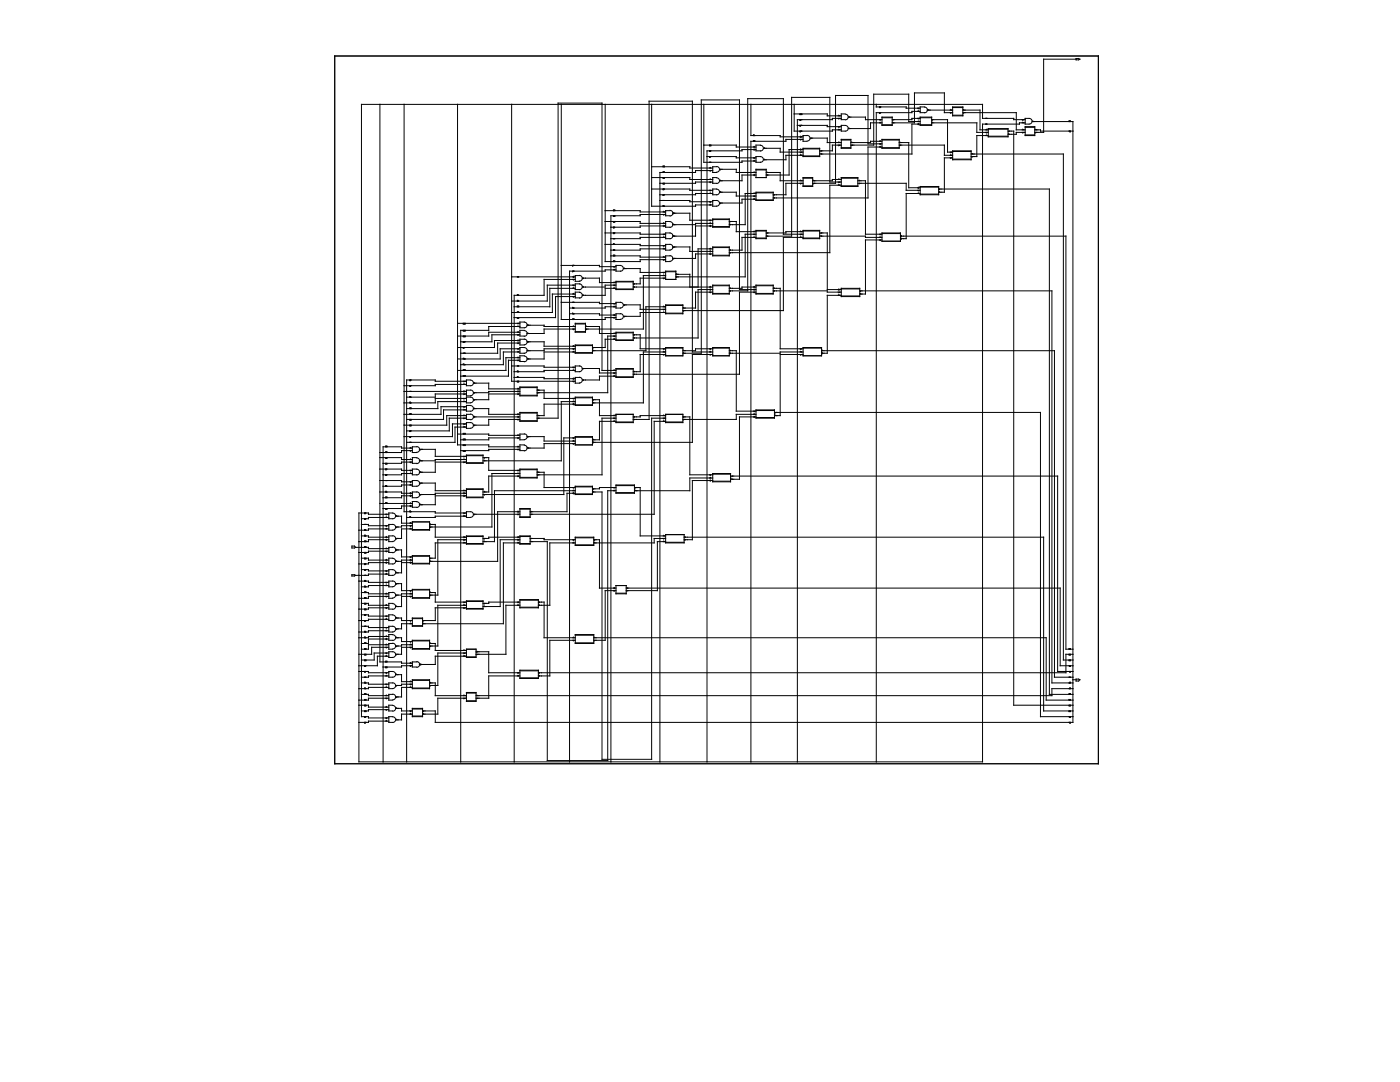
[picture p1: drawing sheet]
<svg xmlns="http://www.w3.org/2000/svg" width="279mm" height="216mm" viewBox="0 0 279 216" stroke-linecap="round" stroke-linejoin="round" font-family="sans-serif">
<g fill="none" stroke="#000" stroke-width=".2">
<path d="M66.8 11.2h152.4v141.2h-152.4zM214.8 11.8h-6.5v14.6h-1.8M214.8 11.7l.7 .1-.7 .1zM75.8 20.8v111.3h4.3v.2h2.2M80.6 20.8v81.3h6.3v.3h6.2M91.3 20.8v68h6.2v.4h6.3M102.1 20.8v55.3h12.7M112 20.8v43h8.8v-.4h2.1M120.8 20.8v31.4h7v-.4h5M130 33.3h7.7v.2h4.5M130 20.8v20.3h8.8v-.2h3.4M130 37.7h7.7v.3h4.5"/>
<path d="M130 35.4h7.7v.4h4.5M132.3 33.3v-.2h.3v.2M132.3 34.4v-.1h.3v.1M132.3 35.4v.2h.3v-.2M132.3 36.6v.1h.3v-.1M132.3 37.7v.1l.2-.1M132.3 38.9v.1l.2-.1M140.5 20.8v11.6h7.6v-.3h2.8M140.5 29h6.4v.3h4M141.1 31.2h5.8v.3h4M141.6 29v.1h.3v-.1M141.6 30.1v.1l.1-.1"/>
<path d="M141.6 31.2v.2l.1-.2M141.7 35.7l.2 .1M141.7 33.4l.2 .1M141.7 38.5l.2 .1M141.9 38l-.2 .1M141.9 34l-.2 .2M141.9 36.3l-.2 .1M142.2 34h-3.4v.4h-7.1v117.6M142.2 38.6h-3.4v.3h-7.1M142.2 36.3h-3.4v.3h-7.1M143 33.3h-.8v1.1h.8M143 35.4h-.8v1.2h.8"/>
<path d="M143 37.7h-.8v1.2h.8M143 33.2a.56 .56 0 0 1 .6 .6 .56 .56 0 0 1-.6 .6M143 37.7a.56 .56 0 0 1 .6 .6 .56 .56 0 0 1-.6 .6M143 35.5a.56 .56 0 0 1 .6 .5 .56 .56 0 0 1-.6 .6M143.6 33.8h3.3v.6h4M143.6 38.4h3.3v.7h4M143.8 38.2l.1 .2M143.8 35.9l.1 .2M143.9 33.8l-.1 .1M149.9 20.8v6.3h5.8v.2h4.6M150.4 27.1v-.2l.1 .2M150.4 28.2v-.1h.2v.1"/>
<path d="M150.5 38.5l.1 .1M150.5 39.6l.1 .2M150.5 34.3l.1 .1M150.5 34.8l.1 .1-.1 .2M150.5 29.7l.1 .1-.1 .2M150.5 32l.1 .1M150.5 29.2l.1 .1M150.6 31.5l-.1 .1M150.6 39.1l-.1 .1M150.9 31.2l.9 .1a.56 .56 0 0 1 .5 .5 .56 .56 0 0 1-.5 .6h-.9zM150.9 33.8h2v1.6h-2zM150.9 38.4h3.4v1.6h-3.4z"/>
<path d="M150.9 29.8h-2.8v.3h-7v121.9M150.9 38.5h3.4M150.9 39.9h3.4M150.9 33.9h2M150.9 38.6h-2.2v6.2h-3.2M150.9 39.8h-2.8v.7h-4.5M150.9 34.9h-2.8v1.2h-4.5M151.8 29h-.9v1.1h.9M151.8 29a.56 .56 0 0 1 .5 .6 .56 .56 0 0 1-.5 .5M152.4 29.6h3.3v.8h4.6M152.5 31.7l.2 .2M152.5 29.5l.2 .1"/>
<path d="M152.9 34.4h2.8v1.7h4.6M153 34.8l.2 .1-.2 .2M153 34.3l.2 .1M154.4 39.4l.2 .1M154.6 38.9l-.2 .1M158.5 20.8v5.4h7.6v-.3h1.8M158.5 22.7h6.6v.4h2.8M159.1 25h6v.3h2.8M159.6 22.7v.2h.4v-.2M159.6 23.9v.1l.3-.1M159.6 25v.1l.3-.1M159.6 26.2v.1l.3-.1"/>
<path d="M159.8 29.7l.2 .1-.2 .2M159.8 30.9l.2 .1M159.8 35.9l.2 .2M159.8 27.2l.2 .1-.2 .1M160 30.4l-.2 .1M160 36.6l-.2 .1M160 27.8l-.2 .1M160.3 29.6h3.3v1.6h-3.3zM160.3 36.6h-3.5v2.3h-2.5M160.3 27.8h-3.5v.4h-6.9v123.8M160.3 35.4h1.9v1.8h-1.9zM160.3 35.6h1.9"/>
<path d="M160.3 29.7h3.3M160.3 31.1h3.3M160.3 37.1h1.9M160.3 31h-3.5v.9h-4.4M160.3 29.8h-2.8v5.1h-4.6M161 27.1h-.7v1.1h.7M161.1 27a.56 .56 0 0 1 .6 .6 .56 .56 0 0 1-.6 .5M161.7 27.6h3.4v.8h2.8M161.9 27.6l-.1 .1M162.3 35.9l.3 .2M162.6 36.6l-.3 .1M163.8 30.6l.2 .1"/>
<path d="M164 30.1l-.2 .1M167.4 35.7l.2 .1M167.4 36.8l.2 .2M167.4 28.3l.2 .1M167.4 25.8l.2 .1M167.4 23l.2 .1M167.6 36.3l-.2 .1M167.6 29l-.2 .1M167.6 25.3l-.2 .1M167.6 23.6l-.2 .1M167.9 23.6h-1.8v.3h-7v128.1M167.9 27.8h1.9v1.8h-1.9z"/>
<path d="M167.9 35.4h3.3v1.8h-3.3zM167.9 29h-1.8v1.1h-2.5M167.9 35.6h3.3M167.9 37.1h3.3M167.9 27.9h1.9M167.9 29.5h1.9M167.9 36.3h-2.3v-16.9h-7.6v27.7h-5.1M167.9 37h-2.3v13.4h-20.1M167.9 35.8h-1.8v.3h-3.9M168.7 25h-.8v1.2h.8M168.7 22.7h-.8v1.2h.8M168.7 25a.56 .56 0 0 1 .6 .6 .56 .56 0 0 1-.6 .6"/>
<path d="M168.7 22.8a.56 .56 0 0 1 .6 .5 .56 .56 0 0 1-.6 .6M169.3 23.4h3.4v.5h3.3M169.4 25.5l.1 .2M169.4 23.2l.1 .2M169.9 28.3l.3 .1M170.2 29l-.3 .1M171.2 36.6h9.6v1.4h2.8M171.2 36.1h1.5v10.6h3.3M171.5 35.9l.1 .2M171.6 36.6l-.1 .1M174.9 20.8v.5h5.9v.3h2.8M175.5 21.3v.2l.1-.2"/>
<path d="M175.5 22.5v.1l.1-.1M175.6 28.1l.2 .1M175.6 29.2l.2 .1M175.6 24.4l.2 .1M175.8 23.9l-.2 .1M175.8 28.7l-.2 .1M176 23.4h2.1v1.6h-2.1zM176 28.2h-2.3v.2h-3.9M176 28.7h-2.8v-9.7h-6.4v17.6h-4.6M176 23.5h2.1M176 24.9h2.1M176 27.8h3.5v1.8h-3.5z"/>
<path d="M176 27.9h3.5M176 29.5h3.5M176 24.5h-2.3v1.2h-4.4M176 29.3h-2.8v10.2h-18.9M178.2 24.4l.1 .1M178.3 23.9l-.1 .1M179.5 29h9v2h1.6M179.5 28.4h1.9v9.1h2.2M179.6 28.3l.1 .1M179.7 29l-.1 .1M183.3 24.1l.1 .2M183.3 24.6l.1 .2-.1 .1"/>
<path d="M183.3 37.3l.1 .2-.1 .1M183.3 38.5l.1 .1M183.3 22.1l.1 .1M183.4 23.6l-.1 .1M183.4 38l-.1 .1M183.4 21.6l-.1 .1M183.6 23.6h-1.6v.3h-3.9M183.6 24.8h-1.6v5.9h-18.4M183.6 22.2h-1.6v.3h-7.1v129.5M183.6 23.4h2.3v1.6h-2.3zM183.6 37.2h3.7v1.7h-3.7zM183.6 24.3h-2.2v-5.5h-7v10.2h-4.6"/>
<path d="M183.6 38.6h-2.8v9h-1.1M183.6 23.5h2.3M183.6 24.9h2.3M183.6 37.3h3.7M183.6 38.7h3.7M184.5 21.4a.56 .56 0 0 1 .6 .5 .56 .56 0 0 1-.6 .6M184.5 21.3h-.9v1.2h.9M185 22h5.1M185.2 21.8l.2 .2M185.9 23.9h.5M185.9 24.5h.5M186.1 24.4l.1 .1"/>
<path d="M186.2 23.9l-.1 .1M186.6 23.9h2.5v6.5h1M186.6 24.5h8.3v1.9h2.3M187.3 37.7h22.1v100.9h4.7M187.5 38.2l.1 .2M187.6 37.7l-.1 .1M189.7 30.9l.2 .1M189.7 21.8l.2 .2M189.9 30.4l-.2 .1M189.9 31.5l-.2 .1M189.9 22.5l-.2 .1M190.1 21.3h2.1v1.8h-2.1z"/>
<path d="M190.1 22.5h-1.6v-4h-6v6h-4.4M190.1 30.1h3.7v1.8h-3.7zM190.1 30.2h3.7M190.1 21.5h2.1M190.1 31.5h-1.6v6.9h-1.2M190.1 31.7h3.7M190.1 23h2.1M192.2 22.5h10.6v3.4h1.8M192.2 22h3.4v3.9h1.6M192.3 21.8l.1 .2M192.4 22.5l-.1 .1M193.8 30.7h18.4v101h1.9"/>
<path d="M193.9 30.6l.3 .1M194.2 31.2l-.3 .2M196.9 25.8l.1 .1M196.9 26.9l.1 .2M197 26.4l-.1 .1M197.2 27.1h-2.3v4.1h-1.1M197.2 25.7h4v1.6h-4zM197.2 25.8h4M197.2 27.2h4M201.2 26.2h1.1v114.5h11.8M201.3 26.7l.1 .1M201.4 26.2l-.1 .1"/>
<path d="M204.1 25.8l.2 .1M204.1 24.4l.2 .1M204.3 26.4l-.2 .1M204.3 23.9l-.2 .1M204.6 24.5h-1.1v.3h-7.4v127.2h-124.5v-49.6h1.9v.2h4.1M204.6 23.9h-2.3v-.3h-6.2v-2.8h-124v122.2h1.4v.3h4.1M204.6 25.3h1.9v1.8h-1.9zM204.6 26.9h1.9M204.6 25.4h1.9M204.6 26.4h-1.8v.4h-1.6M205.4 23.6h-.8v1.2h.8M205.4 23.6a.56 .56 0 0 1 .6 .6 .56 .56 0 0 1-.6 .6"/>
<path d="M206 24.3h8.1v119.8h-127.2v-2.2h-2.6M206.1 24.1l.1 .2M206.5 25.9h1.1v.3h6.5M206.6 25.8l.3 .1M206.9 26.4l-.3 .1M213.4 24.3v-.2h.2v.2M213.5 26.2v.1l.1-.1M102.1 55.2h12.7M103.3 58.9v-.1l.1 .1M112 53h7.6v.2h3.3M114.3 53v.1l.1-.1M114.3 54.1v.1l.1-.1"/>
<path d="M114.4 57.4l.2 .1M114.4 55.1l.2 .1-.2 .2M114.4 58.5l.2 .2M114.6 59.2l-.2 .1M114.6 56.9l-.2 .1M114.6 55.8l-.2 .1M114.8 57.5h-5.1v3.7h-7.1M114.8 55.8h-6.2v3.1h-6v93.1M114.8 59.2h-3.9v4.2h-8.3M114.8 56.9h-5.6v3.2h-7.1M114.8 58.7h-4.6v3.7h-8.1M115.6 56.7a.56 .56 0 0 1 .6 .5 .56 .56 0 0 1-.6 .6"/>
<path d="M115.6 55a.56 .56 0 0 1 .6 .5 .56 .56 0 0 1-.6 .6M115.6 58.3a.56 .56 0 0 1 .6 .6 .56 .56 0 0 1-.6 .6M115.7 56.6h-.9v1.2h.9M115.7 55h-.9v1.1h.9M115.7 58.3h-.9v1.1h.9M116.2 55.5h3.4v.9h3.3M116.3 57.2l.2 .1M116.3 58.8l.2 .1M116.5 55.5l-.2 .1M120.8 44.2h7v.4h5M120.8 42h7v.3h5M120.8 48.8h7v.2h5"/>
<path d="M120.8 46.5h7v.2h5M121.9 51.1h5.9v.2h5M122.4 42v-.1h.3v.1M122.4 43.1v.1h.3v-.1M122.4 44.2v.1h.3v-.1M122.4 45.3v.2l.2-.2M122.4 46.5v.1l.2-.1M122.4 48.8v-.2l.2 .2M122.4 49.9v-.1l.2 .1M122.4 51.1v-.2h.3v.2M122.4 52.2v-.1h.3v.1M122.6 56.3l.1 .1"/>
<path d="M122.6 57.4l.1 .1M122.6 53.7l.1 .1M122.7 56.9l-.1 .1M122.7 53.2l-.1 .1M122.9 56.1h3.5v1.7h-3.5zM122.9 53.8h-2.1v.3h-7.1v97.9M122.9 57.5h-2.1v1.4h-4.6M122.9 56.3h3.5M122.9 57.7h3.5M122.9 56.9h-2.1v.4h-4.6M123.8 53h-.9v1.1h.9M123.8 53a.56 .56 0 0 1 .6 .6 .56 .56 0 0 1-.6 .5"/>
<path d="M124.5 53.6h3.3v.8h5M124.6 53.5l.1 .1M126.4 57.3h15.8M126.5 57.2l.1 .1M126.6 56.6l-.1 .2M131.7 40h6v.3h4.5M132.3 41.1v-.1l.2 .1M132.5 54.9l.1 .1M132.5 45l.1 .1-.1 .1M132.5 44.4l.1 .2M132.5 42.2l.1 .1M132.5 51.2l.1 .1"/>
<path d="M132.5 49.5l.1 .2M132.5 47.2l.1 .2M132.6 54.4l-.1 .1M132.6 55.5l-.1 .1M132.6 49l-.1 .1M132.6 42.8l-.1 .1M132.6 51.8l-.1 .1M132.6 46.7l-.1 .2M132.8 48.8h.9a.56 .56 0 0 1 .6 .5 .56 .56 0 0 1-.6 .6h-.9zM132.8 45.1h-5v.2h-5.9M132.8 54.1h2.1v1.7h-2.1zM132.8 55.5h-5v1.1h-1.4"/>
<path d="M132.8 42.8h-5v.3h-5.9v108.9M132.8 55h-4.4v10.7h-11.6M132.8 49.7h-5v.2h-5.9M132.8 47.4h-5v.2h-5.9M132.8 54.2h2.1M133.7 42a.56 .56 0 0 1 .6 .5 .56 .56 0 0 1-.6 .6M133.7 51a.56 .56 0 0 1 .6 .6 .56 .56 0 0 1-.6 .5M133.7 47.6a.56 .56 0 0 0 .6-.5 .56 .56 0 0 0-.6-.6h-.9v1.1h.9M133.7 44.2h-.9v1.1l.9 .1a.56 .56 0 0 0 .6-.6 .56 .56 0 0 0-.6-.6M133.7 42h-.9v1.1h.9M133.7 51.1h-.9v1.1h.9M134.2 49.3h3.5v.9h4.5"/>
<path d="M134.2 42.5h3.5v1.4h4.5M134.4 44.7l.2 .1M134.4 42.4l.2 .1-.2 .2M134.4 47l.2 .1M134.6 51.6l-.2 .1M134.6 49.3l-.2 .1M134.9 54.7h2.8v2.6M135 54.6l.1 .1M135 55.1l.1 .1-.1 .2M141.7 45l.2 .1-.2 .1M141.7 57.7l.2 .1-.2 .1M141.7 44.4l.2 .2"/>
<path d="M141.7 40.8l.2 .1M141.7 49.5l.2 .2M141.7 50l.2 .2-.2 .1M141.7 57.2l.2 .1M141.9 40.3l-.2 .1M141.9 43.9l-.2 .2M141.9 50.7l-.2 .1M141.9 58.3l-.2 .1M142.2 43.7h3.3v1.6h-3.3zM142.2 49.3h3.3v1.8h-3.3zM142.2 56.9h3.3v1.8h-3.3zM142.2 57.8h-2.9v9.6h-12.9"/>
<path d="M142.2 58.3h-3.4v3.2h-2.5M142.2 50.9h3.3M142.2 43.8h3.3M142.2 45.2h3.3M142.2 49.4h3.3M142.2 57h3.3M142.2 58.5h3.3M142.2 45.1h-3.4v2h-4.6M142.2 44.6h-3.4v.2h-4.6M142.2 49.7h-2.9v7.6M142.2 50.7h-3.4v.9h-4.6M143 40h-.8v1.1h.8"/>
<path d="M143 40a.56 .56 0 0 1 .6 .6 .56 .56 0 0 1-.6 .5M143.9 40.5l-.1 .1M145.5 44.2h1.4v2h4M145.7 44.7l.1 .1M145.7 49.8l.1 .1M145.7 57.4l.1 .1M145.8 44.2l-.1 .1M145.8 50.4l-.1 .1M145.8 58l-.1 .2M150.5 46.1l.1 .1M150.5 47.2l.1 .2M150.5 57.2l.1 .1"/>
<path d="M150.5 57.7l.1 .1-.1 .1M150.6 46.7l-.1 .2M150.6 58.3l-.1 .1M150.9 57.8h-3.3v-37.9h-7.6v50.6h-3.7M150.9 46h2v1.6h-2zM150.9 56.9h3.4v1.8h-3.4zM150.9 47.4h-2.8v2.5h-2.6M150.9 58.3h-3.3v16.4h-21.2M150.9 46.7h-2.2v8.5h-13.8M150.9 46.1h2M150.9 47.5h2M150.9 57h3.4"/>
<path d="M150.9 58.5h3.4M150.9 57.3h-2.8v.2h-2.6M153 47l.2 .1M153.2 46.5l-.2 .1M154.3 58h10.8v.3h2.8M154.3 57.5h1.4v12.1h4.6M154.4 57.4l.2 .1M154.6 58l-.2 .2M159.8 46.1l.2 .1M159.8 47.2l.2 .2M160 46.7l-.2 .2M160.3 46h3.3v1.6h-3.3z"/>
<path d="M160.3 46.2h-3.5v.3h-3.9M160.3 46.1h3.3M160.3 47.5h3.3M160.3 46.7h-4v-27h-7.1v38.3h-3.7M160.3 47.4h-4v14.6h-20M163.6 46.5h1.5v11.3h2.8M163.6 47.1h9.1v.3h3.3M163.8 47l.2 .1M164 46.5l-.2 .1M167.4 57.7l.2 .1-.2 .1M167.4 58.8l.2 .1M167.6 58.3l-.2 .1"/>
<path d="M167.9 58.9h-2.8v11.6h-1.1M167.9 57.5h3.7v1.7h-3.7zM167.9 57.7h3.7M167.9 59.1h3.7M171.6 58h38.3v78.3h4.2M171.7 58.5l.1 .2M171.8 58l-.1 .2M175.6 47.2l.2 .2M175.8 47.9l-.2 .1M175.8 46.7l-.2 .2M176 46.5h3.7v1.6h-3.7zM176 46.6h3.7"/>
<path d="M176 47.9h-3.3v10.8h-1.1M179.7 47.1h33v82.4h1.4M179.8 47.5l.2 .1-.2 .2M179.8 47l.2 .1M80.6 78.1h12.5M81.8 75.8v.1l.1-.1M81.8 77v.1l.1-.1M81.8 79.2v-.1l.1 .1M91.3 64.5h12.5M92.5 64.5v.1h.3v-.1M92.5 65.9v.1h.3v-.1M92.5 67.1v.1h.3v-.1"/>
<path d="M92.5 68.2v.1l.2-.1M92.5 69.3v.2l.2-.2M92.5 71.6v-.1l.2 .1M92.5 72.8v-.2l.2 .2M92.5 73.9v-.1h.3v.1M92.5 75.1v-.2h.3v.2M92.6 78l.2 .1-.2 .1M92.6 76.6l.2 .1M92.8 79.5l-.2 .1M92.8 78.6l-.2 .1M92.8 76.1l-.2 .1M93.1 78.6h-6.2v.6h-5.7"/>
<path d="M93.1 79.5h-6.2v.9h-6.3M93.1 76.1h-6.2v-.3h-5.7v76.2M93.1 76.7h-6.2v.3h-6.3M93.9 75.8h-.8v1.2h.8M93.9 77.9h-.8v1.1h.8M93.9 79.2h-.8v1.2h.8M93.9 79.2a.56 .56 0 0 1 .6 .6 .56 .56 0 0 1-.6 .6M93.9 77.8a.56 .56 0 0 1 .6 .6 .56 .56 0 0 1-.6 .6M93.9 75.8a.56 .56 0 0 1 .6 .6 .56 .56 0 0 1-.6 .6M94.5 76.5h3v1.1h6.3M94.6 76.3l.1 .2M94.7 78.4l-.1 .1"/>
<path d="M94.7 79.8l-.1 .1M102.1 73h6.5v.3h6.2M102.6 75.3h6v.3h6.2M103.3 60.1v-.2l.1 .2M103.3 61.2v-.1h.2v.1M103.3 62.4v-.2h.2v.2M103.3 63.4v.1h.2v-.1M103.3 74.2v-.2l.1 .2M103.3 75.3v-.1l.1 .1M103.3 76.1v.1h.2v-.1M103.4 77.5l.1 .1M103.4 78l.1 .1-.1 .1"/>
<path d="M103.4 67.8l.1 .1-.1 .2M103.4 70.1l.1 .1M103.4 66.2l.1 .1M103.4 65l.1 .2M103.4 71.2l.1 .2M103.5 68.5l-.1 .1M103.5 78.6l-.1 .1M103.5 69.6l-.1 .1M103.5 71.9l-.1 .1M103.5 66.8l-.1 .1M103.5 64.5l-.1 .1M103.8 69.3l.8 .1a.56 .56 0 0 1 .6 .5 .56 .56 0 0 1-.6 .6h-.8z"/>
<path d="M103.8 64.3h.8a.56 .56 0 0 1 .6 .5 .56 .56 0 0 1-.6 .6h-.8zM103.8 67.9h-5.1v1.4h-7.4M103.8 68.5h-4.5v2h-7.4M103.8 77.2h3.4v1.8h-3.4zM103.8 65.2h-6.3v.7h-5.6v86.1M103.8 66.3h-6.3v.8h-6.2M103.8 71.9h-2.3v3.2h-9.6M103.8 66.8h-5.6v1.4h-6.3M103.8 70.2h-3.3v2.6h-8.6M103.8 78.1h-6.3v.3h-3M103.8 69.6h-4v2h-8.5M103.8 71.4h-2.8v2.5h-9.7"/>
<path d="M103.8 77.3h3.4M103.8 78.9h3.4M103.8 78.6h-6.3v1.2h-3M104.6 67.7a.56 .56 0 0 1 .6 .5 .56 .56 0 0 1-.6 .6M104.6 66a.56 .56 0 0 1 .6 .5 .56 .56 0 0 1-.6 .6M104.6 71.1a.56 .56 0 0 1 .6 .5 .56 .56 0 0 1-.6 .6M104.6 65.9h-.8v1.2h.8M104.6 67.7h-.8v1.1h.8M104.6 71h-.8v1.1h.8M105.2 68.2h3.4v.9h6.2M105.2 64.9h3.4v.3h6.2M105.3 69.9l.2 .1"/>
<path d="M105.3 66.4l.2 .1M105.3 64.8l.2 .1M105.3 71.5l.2 .1M105.5 68.2l-.2 .1M107.2 77.9h1.4v1.6h6.2M107.3 77.7l.1 .2M107.4 78.4l-.1 .1M112 60.3h7.6v.3h3.3M113.7 62.6h5.9v.3h3.3M114.3 61.5v-.2l.1 .2M114.3 62.6v-.1l.1 .1M114.3 63.8v-.2h.3v.2"/>
<path d="M114.4 69l.2 .1M114.4 70.1l.2 .1M114.4 65l.2 .2M114.4 75.4l.2 .2-.2 .1M114.4 73.8l.2 .1M114.6 76.1l-.2 .1M114.6 69.6l-.2 .1M114.6 73.3l-.2 .1M114.6 79.5l-.2 .1M114.6 65.7l-.2 .1M114.8 64.5h2v1.8h-2zM114.8 68.8h3.4v1.7h-3.4z"/>
<path d="M114.8 79.2h3.4v1.7h-3.4zM114.8 73.9h-6.2v.3h-6M114.8 64.6h2M114.8 70.2h-6.2v1.4h-3.4M114.8 69h3.4M114.8 70.4h3.4M114.8 79.4h3.4M114.8 66.2h2M114.8 69.6h-6.2v.4h-3.4M114.8 65.7h-6.2v.8h-3.4M115.6 75.3a.56 .56 0 0 1 .6 .5 .56 .56 0 0 1-.6 .6M115.6 73a.56 .56 0 0 1 .6 .6 .56 .56 0 0 1-.6 .6"/>
<path d="M115.7 73h-.9v1.2h.9M115.7 75.3h-.9v1.2h.9M116.2 73.5h3.4v.9h3.3M116.5 73.5l-.2 .2M116.5 75.8l-.2 .1M116.8 65.2h2.8v1.3h3.3M117 65l.1 .2M117.1 65.7l-.1 .1M118.2 79.8h1.4v3.1h3.3M118.4 69.9l.1 .1M118.5 69.3l-.1 .2M118.5 79.8l-.1 .1"/>
<path d="M122.6 66.4l.1 .1M122.6 67.6l.1 .1M122.6 73.8l.1 .1M122.6 74.9l.1 .2M122.6 62.7l.1 .2-.1 .1M122.6 61.1l.1 .1M122.7 63.4l-.1 .1M122.7 60.6l-.1 .1M122.7 67.1l-.1 .1M122.7 74.4l-.1 .1M122.9 60.3h.9a.56 .56 0 0 1 .6 .6 .56 .56 0 0 1-.6 .6h-.9zM122.9 67.7h-2.1v1.6h-2.6"/>
<path d="M122.9 66.3h3.5v1.6h-3.5zM122.9 73.5h3.5v1.8h-3.5zM122.9 67.1h-1.6v11.3h-14.1M122.9 75.1h-3.3v.7h-3.4M122.9 61.2h-2.1v.3h-7.1M122.9 75.2h3.5M122.9 73.9h-2.8v-53.3h-8.7v62.8h-4.2M122.9 66.4h3.5M122.9 67.8h3.5M122.9 73.7h3.5M123.8 62.6h-.9v1.2h.9M123.8 62.6a.56 .56 0 0 1 .6 .5 .56 .56 0 0 1-.6 .6"/>
<path d="M124.5 60.8h3.3v.9h5M124.7 63.1l-.1 .1M124.7 60.8l-.1 .2M126.4 66.8h1.4v2.8h5M126.5 67.3l.1 .1M126.5 74l.1 .2M126.6 66.8l-.1 .1M126.6 74.7l-.1 .1M132.5 61.1l.1 .1M132.5 62.2l.1 .2M132.5 70.1l.1 .1M132.6 61.7l-.1 .1"/>
<path d="M132.6 69.6l-.1 .1M132.6 70.7l-.1 .2M132.8 60.8h3.5v1.8h-3.5zM132.8 69.3h3.5v1.7h-3.5zM132.8 70.2h-4.4v10.2h-10.2M132.8 70.7h-5v3.5h-1.4M132.8 61.2h-3.9v8.8h-10.7M132.8 69.5h3.5M132.8 62.4h-5v.7h-3.3M132.8 61h3.5M132.8 62.5h3.5M136.4 70.4l.1 .1-.1 .1"/>
<path d="M136.4 61.3l.1 .2M136.4 69.9l.1 .1M136.5 62l-.1 .1M141.7 70.1l.2 .1M141.9 69.6l-.2 .1M141.9 70.7l-.2 .2M142.2 69.3h3.3v1.7h-3.3zM142.2 70.2h-4v-50h-8.7v63.5h-3.1M142.2 70.7h-4v17.6h-20M142.2 69.5h3.3M142.2 69.6h-3.4v.4h-2.5M145.5 70h1.4v12h4"/>
<path d="M145.7 69.9l.1 .1M145.7 70.4l.1 .1-.1 .1M159.8 70.1l.2 .1M160 69.6l-.2 .1M160 70.7l-.2 .2M160.3 69.3h3.7v1.7h-3.7zM160.3 70.2h-4.6v.3h-10.2M160.3 69.5h3.7M160.3 70.7h-4.6v12.2h-1.1M164 70h46.4v65.1h3.7M164.1 69.9l.1 .1M164.1 70.4l.1 .1-.1 .1"/>
<path d="M75.8 98.2h4.3v.2h2.2M75.8 95.9h4.3v.2h2.2M75.8 93.6h4.3v.3h2.2M75.8 91.3h4.3v.4h2.2M77 89.2v-.2h.2v.2M77 90.3v-.1h.2v.1M77 91.3v.1h.2v-.1M77 92.5v.1h.2v-.1M77 93.6v.1l.1-.1M77 94.7v.2l.1-.2M77 97v-.1l.1 .1M77 98.2v-.2l.1 .2"/>
<path d="M77 99.3v-.1h.2v.1M81.8 80.4v-.1l.1 .1M81.8 81.5v-.1h.2v.1M81.8 82.7v-.1h.2v.1M81.8 83.7v.1h.2v-.1M81.8 84.8v.2h.2v-.2M81.8 86v.1l.1-.1M81.8 87.1v.1l.1-.1M81.9 98.3l.1 .1-.1 .2M81.9 96.6l.1 .2M81.9 94.4l.1 .1M81.9 91.6l.1 .1"/>
<path d="M81.9 89.3l.1 .1M82 89.9l-.1 .1M82 93.9l-.1 .1M82 98.9l-.1 .2M82 96.1l-.1 .2M82 92.2l-.1 .1M82.3 95.9h.9a.56 .56 0 0 1 .6 .6 .56 .56 0 0 1-.6 .5h-.9zM82.3 98.9h-2.2v.4h-3.6M82.3 89.9h-2.2v.4h-4.3M82.3 96.8h-2.2v.2h-3.6M82.3 94.5h-2.2v.2h-3.6M82.3 92.2h-2.2v.3h-3.6"/>
<path d="M82.3 89.4h-2.2v-.2h-3.6v62.8M83.2 93.6h-.9v1.1l.9 .1a.56 .56 0 0 0 .6-.6 .56 .56 0 0 0-.6-.6M83.2 89.2h-.9v1.1h.9M83.2 91.3h-.9v1.2h.9M83.2 98.2h-.9v1.1h.9M83.2 98.1a.56 .56 0 0 1 .6 .6 .56 .56 0 0 1-.6 .6M83.2 91.4a.56 .56 0 0 1 .6 .5 .56 .56 0 0 1-.6 .6M83.2 89.1a.56 .56 0 0 1 .6 .6 .56 .56 0 0 1-.6 .5M83.7 89.7h3.2v1.4h6.2M83.7 96.4h3.2v1.5h6.2M83.9 94.1l.2 .1M83.9 91.8l.2 .1"/>
<path d="M84.1 89.7l-.2 .1M84.1 98.7l-.2 .1M84.1 96.4l-.2 .1M91.3 86.6h6.2v.3h6.3M92.5 86.6v-.1h.3v.1M92.5 87.8v-.2h.3v.2M92.5 88.8v.1h.3v-.1M92.5 89.9v.1h.3v-.1M92.6 91.6l.2 .1M92.6 97.8l.2 .1M92.6 98.3l.2 .1-.2 .2M92.6 85.1l.2 .1"/>
<path d="M92.6 82.8l.2 .1M92.6 81.7l.2 .1M92.6 80l.2 .1M92.8 91.1l-.2 .1M92.8 92.2l-.2 .1M92.8 98.9l-.2 .2M92.8 83.4l-.2 .2M92.8 81.2l-.2 .1M92.8 84.6l-.2 .1M93.1 81.2h-5.1v1.5h-7.4M93.1 81.8h-4.6v1.9h-7.3M93.1 90.8h3.3v1.7h-3.3z"/>
<path d="M93.1 97.5h3.3v1.8h-3.3zM93.1 80.1h-5.7v1.4h-6.2M93.1 83.4h-3.4v2.6h-8.5M93.1 85.2h-2.3v3.1h-9.6M93.1 99.2h3.3M93.1 82.9h-3.9v1.9h-8.6M93.1 84.6h-2.8v2.5h-9.7M93.1 90.9h3.3M93.1 92.3h3.3M93.1 97.7h3.3M93.1 98.4h-6.2v.3h-3.2M93.1 91.7h-6.2v.2h-3.2"/>
<path d="M93.1 92.2h-6.2v2h-3.2M93.1 98.9h-6.2v1.8h-3.2M93.9 82.7h-.8v1h.8M93.9 80.9h-.8v1.1h.8M93.9 84.3h-.8v1.2h.8M93.9 82.6a.56 .56 0 0 1 .6 .6 .56 .56 0 0 1-.6 .6M93.9 80.9a.56 .56 0 0 1 .6 .6 .56 .56 0 0 1-.6 .6M93.9 84.3a.56 .56 0 0 1 .6 .6 .56 .56 0 0 1-.6 .5M94.5 81.5h3v1.2h6.3M94.5 83.2h9.3M94.6 83.1l.1 .1-.1 .1M94.6 81.4l.1 .1"/>
<path d="M94.7 84.8l-.1 .2M96.4 91.3h1.1v2.6h6.3M96.6 91.8l.2 .1M96.6 98l.2 .2M96.8 91.3l-.2 .1M96.8 98.7l-.2 .1M103.4 82.6l.1 .1M103.4 83.1l.1 .1-.1 .1M103.4 94.4l.1 .1M103.4 86.7l.1 .2M103.4 89l.1 .2M103.5 93.9l-.1 .1"/>
<path d="M103.5 89.7l-.1 .1M103.5 83.7l-.1 .1M103.5 87.4l-.1 .1M103.5 95l-.1 .1M103.8 82.3h3.4v1.8h-3.4zM103.8 93.6h3.4v1.8h-3.4zM103.8 83.7h-6.3v1.1h-3M103.8 95h-6.3v3.2h-1.1M103.8 89.7h-6.3v.2h-5.6M103.8 87.4h-6.3v.4h-5.6M103.8 93.7h3.4M103.8 82.4h3.4"/>
<path d="M103.8 83.9h3.4M103.8 95.3h3.4M103.8 94.5h-5.6v10.7h-12.5M104.6 88.8a.56 .56 0 0 1 .6 .6 .56 .56 0 0 1-.6 .6M104.6 86.6a.56 .56 0 0 1 .6 .5 .56 .56 0 0 1-.6 .6M104.6 86.6h-.8v1.2h.8M104.6 88.8h-.8v1.1h.8M105.2 87.1h3.4v.9h6.2M105.3 89.3l.2 .1M105.5 87.1l-.2 .1M107.2 94.2h1.4v3.1h6.2M107.3 82.8l.1 .1"/>
<path d="M107.3 94.1l.1 .1M107.4 83.4l-.1 .2M107.4 94.7l-.1 .2M114.4 80l.2 .1M114.4 80.5l.2 .1-.2 .2M114.4 87.9l.2 .1M114.4 97.8l.2 .1M114.4 98.3l.2 .1-.2 .2M114.6 87.4l-.2 .1M114.6 88.5l-.2 .1M114.6 97.3l-.2 .1M114.8 87.1h3.4v1.7h-3.4z"/>
<path d="M114.8 97h3.4v1.7h-3.4zM114.8 97.9h-16.1v10.2h-2.3M114.8 98.4h-1.6v3.7h-7.4M114.8 87.2h3.4M114.8 80.8h3.4M114.8 87.4h-2.3v11.3h-16.1M114.8 97.2h3.4M114.8 98.6h3.4M114.8 80.1h-2.8v11.8h-15.6M114.8 80.6h-6.2v2.3h-1.4M114.8 88.5h-6.2v.9h-3.4M118.4 98l.1 .2"/>
<path d="M118.4 80.3l.1 .1M118.4 87.6l.1 .2M118.4 88.1l.1 .2-.1 .1M118.5 97.5l-.1 .2M122.6 82.8l.1 .1M122.6 83.9l.1 .2M122.6 97.8l.1 .1M122.7 83.4l-.1 .2M122.7 97.3l-.1 .1M122.9 82.7h3.5v1.6h-3.5zM122.9 96.8h3.7v1.6h-3.7zM122.9 83.4h-2.8v11.3h-12.9"/>
<path d="M122.9 97.9h-1.6v53.9h-12.1v-43.7h-3.4M122.9 84.1h-3.3v3.7h-1.4M122.9 96.9h3.7M122.9 97.3h-3.3v.2h-1.4M122.9 84.2h3.5M122.9 98.3h3.7M126.5 83.1l.1 .1-.1 .1M126.6 97.3h1.2v9.6h5M126.6 83.7l-.1 .1M126.7 97.8l.3 .1M127 97.3l-.3 .1M132.5 82.8l.1 .1"/>
<path d="M132.5 83.9l.1 .2M132.6 83.4l-.1 .2M132.8 82.7h3.5v1.6h-3.5zM132.8 83.4h-2.8v68.1h-9.9v-53.3h-1.9M132.8 84.1h-2.2v18.5h-24.8M132.8 84.2h3.5M132.8 82.9h-5v.3h-1.4M136.3 83.2h1.4v11.5h4.5M136.4 83.1l.1 .1-.1 .1M136.5 83.7l-.1 .1M141.7 95.3l.2 .1M141.7 95.8l.2 .1-.2 .1"/>
<path d="M141.9 94.7l-.2 .2M142.2 94.5h3.6v1.6h-3.6zM142.2 95.9h-4v11.8h-1.7M142.2 95.4h-4.5v2.5h-11.1M142.2 94.6h3.6M142.2 96h3.6M145.8 95h65.3v39h3M146.1 95.5l.1 .1M146.2 95l-.1 .1M150.5 82.6l.1 .1M150.5 83.1l.1 .1-.1 .1M150.6 82l-.1 .2"/>
<path d="M150.9 82.7h-4v1h-10.6M150.9 81.8h3.7v1.6h-3.7zM150.9 81.9h3.7M150.9 83.3h3.7M150.9 83.2h-3.3v12.4h-1.8M154.6 82.3h53v60.7h6.5M154.7 82.8l.2 .1M154.9 82.3l-.2 .1M70.2 109h.5l.3 .2-.8 .1zM70.2 114.7l.8 .1-.8 .1zM71 109.2h2.5v.3h4.1M71.6 116h1.9v.2h4.1"/>
<path d="M72.1 113.7h1.4v.2h4.1M72.1 111.4h1.4v.4h4.1M72.1 106.9h1.4v.3h4.1M72.1 104.6h1.4v.3h4.1M72.1 118.2h1.4v.3h4.1M72.8 102.4v.1l.1-.1M72.8 103.5v.1l.1-.1M72.8 105.8v-.1l.1 .1M72.8 106.9v-.1l.1 .1M72.8 108.1v-.1h.2v.1M72.8 109.2v-.1h.2v.1M72.8 110.2v.2h.2v-.2"/>
<path d="M72.8 111.4v.1h.2v-.1M72.8 112.5v.1l.1-.1M72.8 113.7v.1l.1-.1M72.8 116v-.2l.1 .2M72.8 117.1v-.1l.1 .1M72.8 118.2v-.1h.2v.1M72.8 119.4v-.1h.2v.1M75.8 100.5h6.5M77 100.5v-.2h.2v.2M77 101.5v.1h.2v-.1M77.1 103.1l.1 .2M77.1 116.7l.1 .1"/>
<path d="M77.1 109.3l.1 .2M77.1 114.4l.1 .2M77.1 112.1l.1 .2-.1 .1M77.1 111.6l.1 .2M77.1 107.1l.1 .1-.1 .1M77.1 105.4l.1 .1M77.1 118.4l.1 .1M77.2 107.7l-.1 .1M77.2 102.6l-.1 .1M77.2 116.2l-.1 .1M77.2 113.9l-.1 .1M77.2 104.9l-.1 .1"/>
<path d="M77.2 110l-.1 .1M77.2 119l-.1 .1M77.6 102.4h.8a.56 .56 0 0 1 .6 .5 .56 .56 0 0 1-.6 .6h-.8zM77.6 113.7h.8a.56 .56 0 0 1 .6 .5 .56 .56 0 0 1-.6 .6h-.8zM77.6 104.6h.8a.56 .56 0 0 1 .6 .6 .56 .56 0 0 1-.6 .6h-.8zM77.6 103.3h-4.1v.2h-1.4M77.6 116.8h-4.1v.3h-1.4M77.6 114.6h-4.1v.2h-2.5M77.6 112.3h-4.1v.2h-1.9M77.6 110h-4.1v.2h-1.9M77.6 107.7h-4.1v.4h-1.9M77.6 105.5h-4.1v.3h-1.9"/>
<path d="M77.6 119h-4.1v.4h-1.9M78.4 109.2h-.8v1h.8M78.4 111.4h-.8v1.1h.8M78.4 118.2h-.8v1.2h.8M78.4 117.1a.56 .56 0 0 0 .6-.6 .56 .56 0 0 0-.6-.6l-.8 .1v1.1h.8M78.4 111.4a.56 .56 0 0 1 .6 .6 .56 .56 0 0 1-.6 .5M78.4 109.2a.56 .56 0 0 1 .6 .5 .56 .56 0 0 1-.6 .6M78.4 108a.56 .56 0 0 0 .6-.5 .56 .56 0 0 0-.6-.6h-.8v1.2h.8M78.4 118.2a.56 .56 0 0 1 .6 .6 .56 .56 0 0 1-.6 .5M79 103h1.1v1.4h2.2M79 116.5h1.1v1.4h2.2M79 109.7h1.1v1.4h2.2"/>
<path d="M79.1 102.9l.1 .1M79.1 114.2l.1 .1M79.1 111.9l.1 .1M79.1 109.6l.1 .1-.1 .2M79.2 116.5l-.1 .1M79.2 107.4l-.1 .2M79.2 105.2l-.1 .1M79.2 118.7l-.1 .2M81.8 102.1v-.1l.1 .1M81.8 103.3v-.2l.1 .2M81.9 118.4l.1 .1M81.9 104.3l.1 .1"/>
<path d="M81.9 105.4l.1 .1M81.9 111.6l.1 .2M81.9 112.1l.1 .2-.1 .1M81.9 100.3l.1 .2M81.9 100.8l.1 .2-.1 .1M82 117.9l-.1 .1M82 119l-.1 .1M82 104.9l-.1 .1M82 111.1l-.1 .2M82.3 104.1h3.4v1.7h-3.4zM82.3 110.9h3.4v1.6h-3.4zM82.3 117.6h3.4v1.8h-3.4z"/>
<path d="M82.3 119.3h3.4M82.3 101h-2.2v.5h-3.6M82.3 105.7h3.4M82.3 117.7h3.4M82.3 111h3.4M82.3 112.4h3.4M82.3 118.5h-2.2v.2h-1.1M82.3 105.5h-2.2v1.9h-1.1M82.3 119h-2.2v2h-1.1M82.3 104.9h-2.2v.3h-1.1M82.3 111.8h-2.2v.2h-1.1M82.3 112.3h-2.2v2h-1.1"/>
<path d="M83.2 100.1h-.9v1.1l.9 .1a.56 .56 0 0 0 .6-.6 .56 .56 0 0 0-.6-.6M83.9 100.6l.2 .1M85.7 104.6h1.2v2.6h6.2M85.7 118.2h1.2v1.9h6.2M85.9 111.9l.1 .1M85.9 118.1l.1 .1M85.9 104.5l.1 .1-.1 .2M86 118.7l-.1 .2M86 111.4l-.1 .1M86 105.2l-.1 .1M92.6 107.1l.2 .1-.2 .1M92.6 108.2l.2 .1"/>
<path d="M92.6 102.9l.2 .1M92.8 107.7l-.2 .1M92.8 102.4l-.2 .1M93.1 106.9h3.3v1.7h-3.3zM93.1 119.9h3.3v1.6h-3.3zM93.1 108.3h-6.2v3.1h-1.2M93.1 103h-6.2v.3h-5.7M93.1 107.1h3.3M93.1 108.5h3.3M93.1 107.7h-5.7v11h-1.7M93.9 102.1h-.8v1.2h.8M93.9 102.1a.56 .56 0 0 1 .6 .6 .56 .56 0 0 1-.6 .5"/>
<path d="M94.5 102.6h9.3M94.7 102.6l-.1 .1M96.6 108l.2 .1M96.8 107.4l-.2 .2M103.4 107.1l.1 .1-.1 .1M103.4 108.2l.1 .1M103.4 102l.1 .1-.1 .1M103.5 107.7l-.1 .1M103.5 102.6l-.1 .1M103.8 101.5h2v1.8h-2zM103.8 106.9h2v1.7h-2zM103.8 119.6h3.6v1.7h-3.6z"/>
<path d="M103.8 102.1h-4.5v9.9h-13.6M103.8 103.1h2M103.8 101.6h2M103.8 107.1h2M103.8 108.5h2M103.8 119.8h3.6M103.8 107.2h-6.3v.2h-1.1M103.8 108.3h-3.3v16.2h-16.2M103.8 107.7h-4v13.3h-3.4M105.8 107.4h2.8v.3h6.2M105.9 102l.1 .1-.1 .1M105.9 108l.1 .1"/>
<path d="M106 107.4l-.1 .2M106 102.6l-.1 .1M114.4 108.2l.2 .1M114.6 107.7l-.2 .1M114.8 107.2h3.7v1.6h-3.7zM114.8 107.3h3.7M114.8 108.7h3.7M114.8 108.3h-5.1v12.5h-2.3M118.5 107.7h1.1v9.6h3.3M118.6 108.2l.1 .1M118.7 107.7l-.1 .1M122.6 117.2l.1 .1-.1 .2"/>
<path d="M122.7 117.9l-.1 .1M122.9 117.9h-2.1v9.9h-2.3M122.9 116.8h2.1v1.7h-2.1zM122.9 118.4h2.1M125 117.3h86.6v15.5h2.5M125.1 117.2l.1 .1-.1 .2M125.2 117.9l-.1 .1M132.5 106.8l.1 .1M132.5 108l.1 .1M132.6 107.4l-.1 .2M132.8 106.7h3.7v1.6h-3.7zM132.8 108.1h-1.6v9.8h-6.2"/>
<path d="M132.8 107.4h-2.2v.9h-12.1M132.8 108.2h3.7M136.5 107.2h71.8v34.7h5.8M136.7 107.1l.1 .1-.1 .1M136.8 107.7l-.1 .1M71.6 134h1.9v.2h4.1M72.1 125h1.4v.2h4.1M72.1 122.7h1.4v.2h4.1M72.1 120.4h1.4v.4h4.1M72.1 138.6h1.4v.2h4.1M72.1 136.3h1.4v.2h4.1M72.8 120.4v.1h.2v-.1"/>
<path d="M72.8 121.5v.2h.2v-.2M72.8 122.7v.1l.1-.1M72.8 123.8v.2l.1-.2M72.8 126.1v-.1l.1 .1M72.8 127.3v-.2l.1 .2M72.8 128.4v-.1h.2v.1M72.8 129.5v-.1h.2v.1M72.8 130.6v.1h.2v-.1M72.8 131.7v.1h.2v-.1M72.8 132.8v.2l.1-.2M72.8 134v.1l.1-.1M72.8 136.3v-.2l.1 .2"/>
<path d="M72.8 137.4v-.1l.1 .1M72.8 138.6v-.2h.2v.2M72.8 139.7v-.1h.2v.1M77 132.1v-.1h.2v.1M77 133.1v.1h.2v-.1M77.1 126.9l.1 .1M77.1 127.4l.1 .1-.1 .1M77.1 134.7l.1 .2M77.1 125.7l.1 .2M77.1 123.4l.1 .2M77.1 120.7l.1 .1M77.1 130.8l.1 .1"/>
<path d="M77.1 138.7l.1 .1M77.1 128.5l.1 .2M77.1 137l.1 .2M77.2 134.2l-.1 .2M77.2 121.3l-.1 .1M77.2 122.9l-.1 .2M77.2 125.2l-.1 .1M77.2 130.3l-.1 .1M77.2 139.3l-.1 .1M77.2 129.2l-.1 .1M77.2 136.5l-.1 .2M77.6 122.7h.8a.56 .56 0 0 1 .6 .6 .56 .56 0 0 1-.6 .5h-.8z"/>
<path d="M77.6 130h.8a.56 .56 0 0 1 .6 .6 .56 .56 0 0 1-.6 .6h-.8zM77.6 136.3h.8a.56 .56 0 0 1 .6 .5 .56 .56 0 0 1-.6 .6h-.8zM77.6 134.9h-4.1v.2h-1.4M77.6 125.9h-4.1v.2h-1.9M77.6 123.6h-4.1v.2h-1.9M77.6 121.3h-4.1v.2h-1.9M77.6 139.3h-4.1v.4h-1.9M77.6 127.5h-4.1v.9h-1.4M77.6 128.7h-4.1v.8h-1.4M77.6 137.2h-4.1v.2h-1.9M77.6 127h-4.1v.3h-1.9M77.6 130.9h-2.3v1.9h-3.7"/>
<path d="M77.6 129.2h-3.4v1.4h-2.6M77.6 130.3h-2.9v1.4h-2.6M78.4 126.6h-.8v1.2h.8a.56 .56 0 0 0 .6-.6 .56 .56 0 0 0-.6-.5M78.4 134h-.8v1.1h.8a.56 .56 0 0 0 .6-.5 .56 .56 0 0 0-.6-.6M78.4 120.4h-.8v1.1h.8M78.4 138.6h-.8v1.1h.8M78.4 126.1a.56 .56 0 0 0 .6-.6 .56 .56 0 0 0-.6-.5h-.8v1.1h.8M78.4 120.4a.56 .56 0 0 1 .6 .6 .56 .56 0 0 1-.6 .6M78.4 138.5a.56 .56 0 0 1 .6 .6 .56 .56 0 0 1-.6 .5M78.4 129.5a.56 .56 0 0 0 .6-.6 .56 .56 0 0 0-.6-.5h-.8v1.1h.8M79 123.3h1.1v.5h2.2M79 127.3h1.1v.7h2.2"/>
<path d="M79 134.6h1.1v1.4h2.2M79.1 127.1l.1 .2M79.1 134.5l.1 .1M79.1 123.2l.1 .1M79.1 120.9l.1 .1M79.2 125.5l-.1 .1M79.2 128.9l-.1 .1M79.2 130.6l-.1 .1M79.2 139.1l-.1 .1M79.2 136.8l-.1 .1M81.9 132.2l.1 .1M81.9 135.9l.1 .1"/>
<path d="M81.9 137l.1 .2M81.9 128.5l.1 .2M81.9 124.3l.1 .2M82 128l-.1 .1M82 129.2l-.1 .1M82 136.5l-.1 .2M82 132.8l-.1 .2M82 123.8l-.1 .2M82.3 127.8h3.4v1.7h-3.4zM82.3 123.3h2v1.7h-2zM82.3 135.6h3.4v1.8h-3.4zM82.3 132.8h-2.2v.3h-3.6"/>
<path d="M82.3 137.3h3.4M82.3 129.2h-2.2v1.4h-1.1M82.3 129.4h3.4M82.3 135.8h3.4M82.3 127.9h3.4M82.3 123.4h2M82.3 124.8h2M82.3 136.5h-2.2v.3h-1.1M82.3 137.2h-2.2v1.9h-1.1M82.3 128.7h-2.2v.2h-1.1M82.3 124.5h-2.2v1h-1.1M83.2 132.1h-.9v1h.9"/>
<path d="M83.2 132a.56 .56 0 0 1 .6 .6 .56 .56 0 0 1-.6 .6M83.9 132.5l.2 .1-.2 .1M84.5 124.3l.1 .2M84.6 123.8l-.1 .2M85.7 128.4h1.2v1.4h6.2M85.7 136.3h1.2v2.5h6.2M85.9 136.1l.1 .2M85.9 128.3l.1 .1M86 136.8l-.1 .1M86 128.9l-.1 .1M92.6 129.7l.2 .1M92.6 130.8l.2 .1"/>
<path d="M92.6 120.7l.2 .1M92.6 138.7l.2 .1M92.8 130.3l-.2 .1M92.8 120.1l-.2 .2M92.8 121.3l-.2 .1M92.8 139.3l-.2 .1M93.1 129.5h1.9v1.7h-1.9zM93.1 138.2h1.9v1.8h-1.9zM93.1 121.3h-6.2v2.5h-2.6M93.1 131.1h1.9M93.1 120h3.3M93.1 121.4h3.3"/>
<path d="M93.1 138.3h1.9M93.1 139.8h1.9M93.1 130.3h-5.7v6.5h-1.7M93.1 130.9h-6.2v1.7h-3.2M93.1 120.8h-5.7v8.1h-1.7M93.1 139.3h-5.7v3.2h-3.1M95 130h2.5v4.2h6.3M95.1 129.9l.3 .1-.3 .2M95.1 138.7l.3 .1M95.4 130.6l-.3 .1M95.4 139.3l-.3 .1M96.6 120.9l.2 .1"/>
<path d="M96.8 120.4l-.2 .1M103.4 134.7l.1 .2M103.4 120.7l.1 .1M103.5 134.2l-.1 .2M103.5 120.1l-.1 .2M103.8 133.7h3.6v1.7h-3.6zM103.8 120.1h-6.3v.3h-1.1M103.8 120.8h-2.8v9.8h-6M103.8 133.9h3.6M103.8 135.3h3.6M103.8 121.2h3.6M103.8 134.9h-6.3v4.4h-2.5"/>
<path d="M107.4 120.1h1.2v7.2h6.2M107.6 134.7l.1 .2M107.6 120.7l.1 .1M107.7 134.2l-.1 .2M107.7 120.1l-.1 .2M114.4 127.1l.2 .2M114.6 127.8l-.2 .1M114.8 126.6h3.7v1.8h-3.7zM114.8 127.8h-5.1v7.1h-2.3M114.8 128.3h3.7M114.8 126.7h3.7M118.5 127.3h90.3v12.4h5.3"/>
<path d="M118.6 127.1l.1 .2M118.7 127.8l-.1 .1M213.4 139.7v-.1h.2v.1M213.4 130.6v.1h.2v-.1M213.4 129.5v-.1h.2v.1M213.4 131.7v.1h.2v-.1M213.4 138.6v-.2h.2v.2M213.5 132.8v.2l.1-.2M213.5 137.4v-.1l.1 .1M213.5 134v.1l.1-.1M213.5 136.3v-.2l.1 .2M214.1 137.4h-4.2v1.4h-114.9"/>
<path d="M214.1 130.6h-1.4v3.6h-105.3M214.1 135.6h.7M214.8 135.5l.7 .1-.2 .3h-.5zM71.6 140.7h1.9v.4h4.1M72.8 140.7v.1h.2v-.1M72.8 141.9v.1h.2v-.1M72.8 143v.1l.1-.1M72.8 144.1v.2l.1-.2M77.1 141l.1 .1M77.1 143.8l.1 .1M77.2 141.6l-.1 .1M77.2 143.3l-.1 .1"/>
<path d="M77.6 141.6h-4.1v.3h-1.4M77.6 143.9h-4.1v.2h-1.9M78.4 143h-.8v1.1l.8 .1a.56 .56 0 0 0 .6-.6 .56 .56 0 0 0-.6-.6M78.4 140.7h-.8v1.2h.8M78.4 140.8a.56 .56 0 0 1 .6 .5 .56 .56 0 0 1-.6 .6M79 141.4h1.1v.5h2.2M79.1 141.2l.1 .2M79.1 143.5l.1 .1M81.9 142.4l.1 .1M82 141.9l-.1 .1M82.3 141.4h2v1.6h-2zM82.3 141.5h2"/>
<path d="M82.3 142.9h2M82.3 142.5h-2.2v1.1h-1.1M84.5 142.4l.1 .1M84.6 141.9l-.1 .1M213.4 140.7v.1h.2v-.1M213.4 141.9v.1h.2v-.1M213.5 144.1v.2l.1-.2M213.5 143v.1l.1-.1"/>
</g>
</svg>
